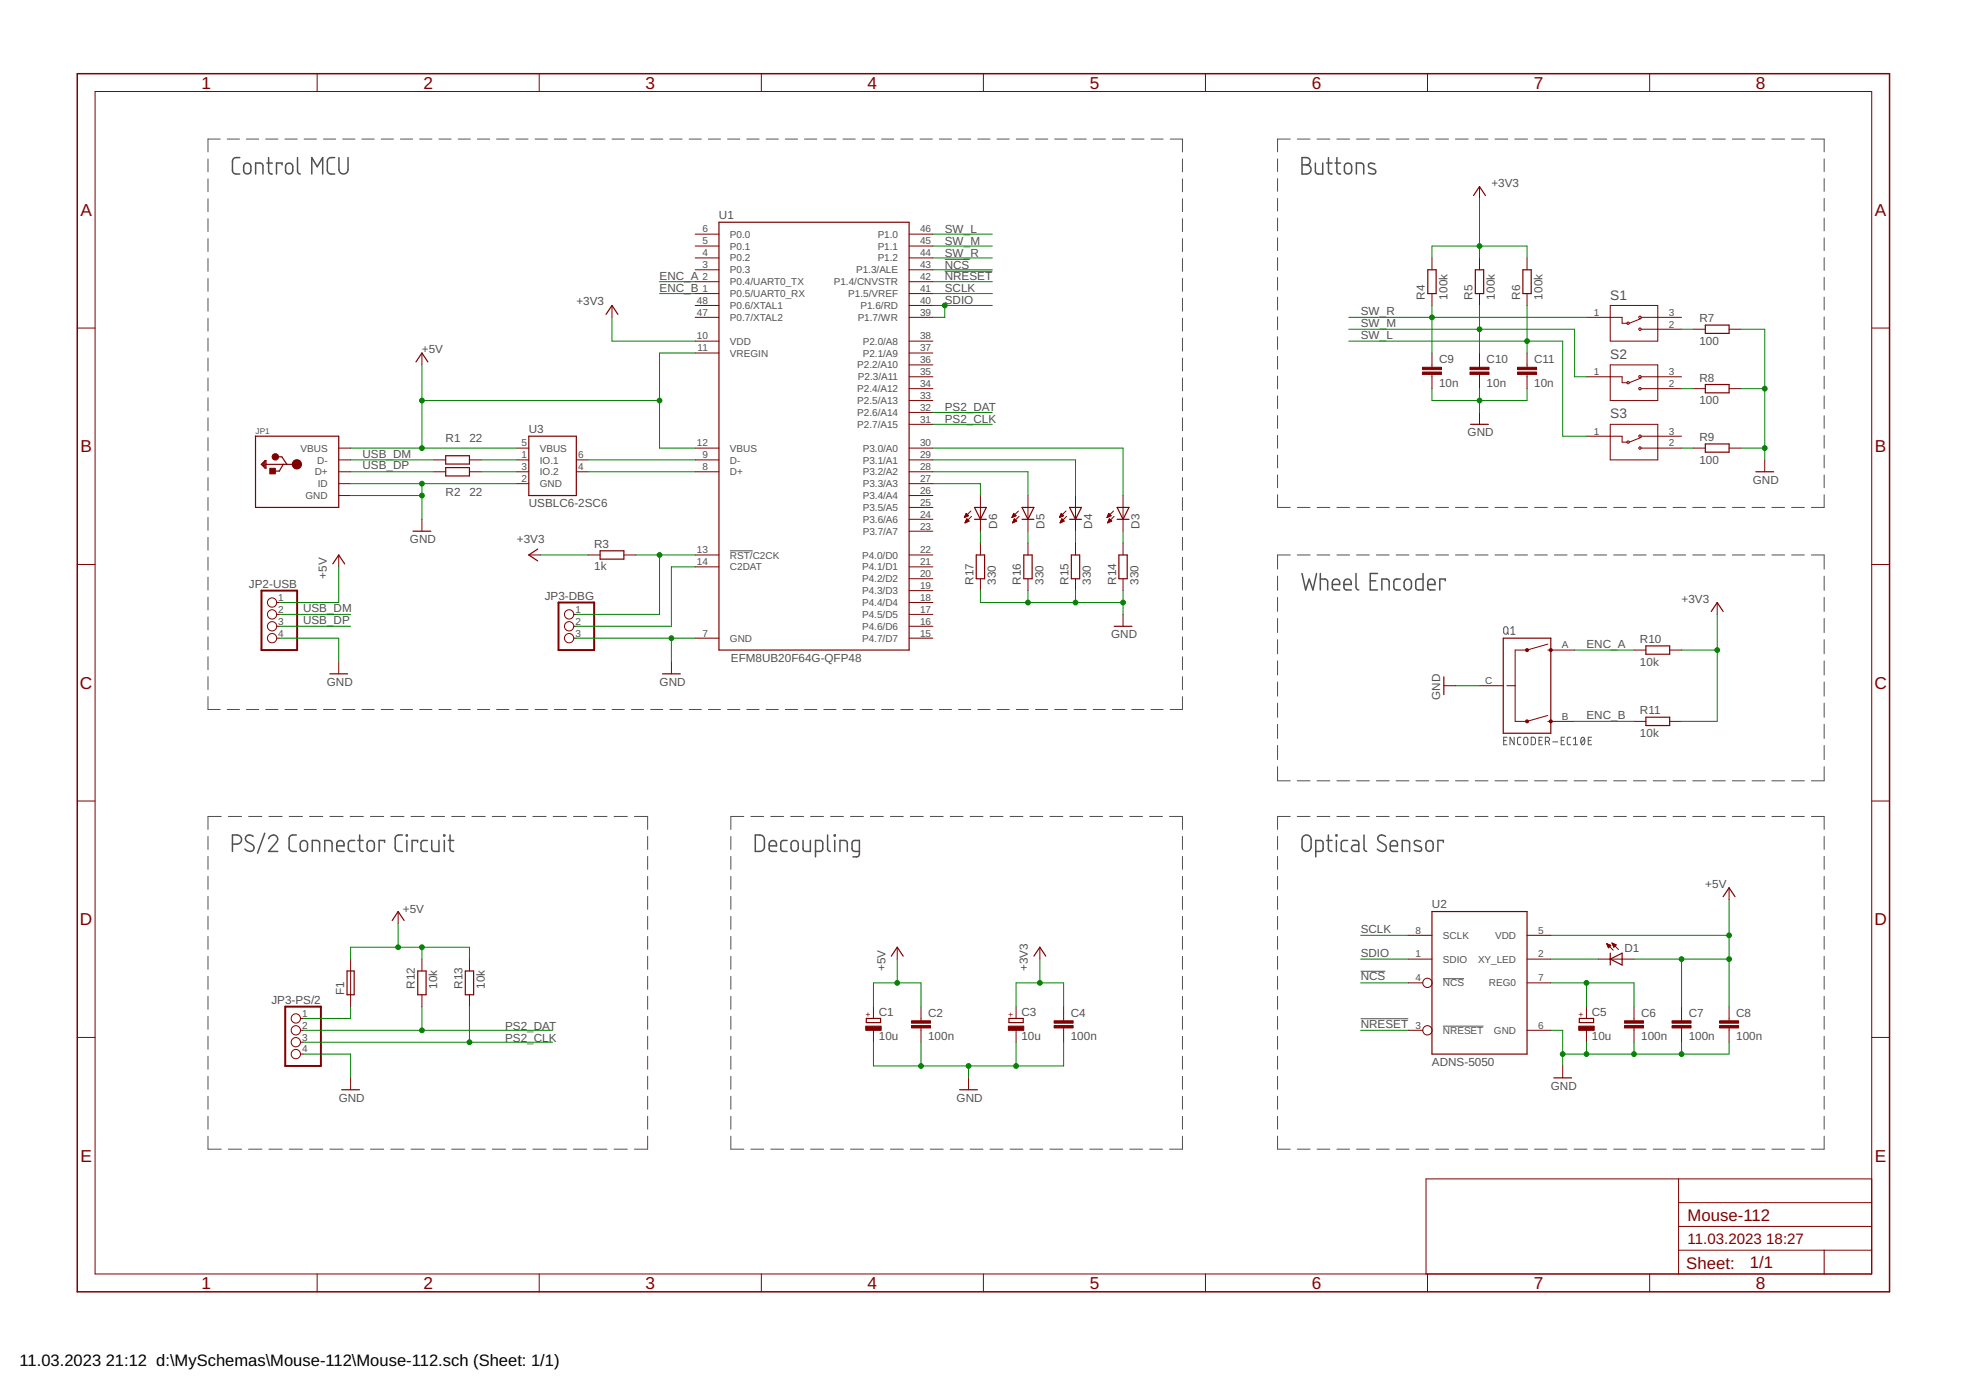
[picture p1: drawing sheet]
<svg xmlns="http://www.w3.org/2000/svg" width="420mm" height="297mm" viewBox="0 0 420 297" stroke-linecap="round" stroke-linejoin="round" font-family="sans-serif">
<defs><g id="words">
<g font-size="3.7" fill="#800000">
<text x="43" y="18.9">1</text>
<text x="90.5" y="18.9">2</text>
<text x="138" y="18.9">3</text>
<text x="185.4" y="18.9">4</text>
<text x="232.9" y="18.9">5</text>
<text x="280.3" y="18.9">6</text>
<text x="327.8" y="18.9">7</text>
<text x="375.3" y="18.9">8</text>
<text x="17.2" y="46.1">A</text>
<text x="400.7" y="46.1">A</text>
<text x="17.2" y="96.7">B</text>
<text x="400.7" y="96.7">B</text>
<text x="17.1" y="147.2">C</text>
<text x="400.6" y="147.2">C</text>
<text x="17.1" y="197.7">D</text>
<text x="400.6" y="197.7">D</text>
<text x="17.2" y="248.3">E</text>
<text x="400.7" y="248.3">E</text>
<text x="43" y="275.4">1</text>
<text x="90.5" y="275.4">2</text>
<text x="138" y="275.4">3</text>
<text x="185.4" y="275.4">4</text>
<text x="232.9" y="275.4">5</text>
<text x="280.3" y="275.4">6</text>
<text x="327.8" y="275.4">7</text>
<text x="375.3" y="275.4">8</text>
</g>
<g font-size="3.6" fill="#800000">
<text x="360.6" y="260.8">Mouse-112</text>
<text x="360.4" y="271.1">Sheet:</text>
<text x="374" y="271">1/1</text>
</g>
<g font-size="3.5">
<text x="4.2" y="291.8">11.03.2023</text>
<text x="22.6" y="291.8">21:12 d:\MySchemas\Mouse-112\Mouse-112.sch (Sheet: 1/1)</text>
</g>
<g font-size="3.2" fill="#800000">
<text x="360.6" y="265.9">11.03.2023</text>
<text x="377.5" y="265.9">18:27</text>
</g>
<g font-size="2.9" fill="#505050">
<text x="344.1" y="64">S1</text>
<text x="344.1" y="76.7">S2</text>
<text x="344.1" y="89.4">S3</text>
</g>
<g font-size="2.5" fill="#505050">
<text x="318.7" y="39.9">+3V3</text>
<text x="153.7" y="46.7">U1</text>
<text x="201.9" y="49.8">SW_L</text>
<text x="201.9" y="52.3">SW_M</text>
<text x="141" y="59.9">ENC_A</text>
<text x="201.9" y="57.4">NCS</text>
<text x="201.9" y="59.9">NRESET</text>
<text x="201.9" y="54.9">SW_R</text>
<text x="123.2" y="65.3">+3V3</text>
<text x="141" y="62.5">ENC_B</text>
<text x="201.9" y="62.5">SCLK</text>
<text x="201.9" y="65">SDIO</text>
<text x="304.5" y="64" transform="rotate(-90 304.5 64)">R4</text>
<text x="309.3" y="64" transform="rotate(-90 309.3 64)">100k</text>
<text x="314.7" y="64" transform="rotate(-90 314.7 64)">R5</text>
<text x="319.5" y="64" transform="rotate(-90 319.5 64)">100k</text>
<text x="324.9" y="64" transform="rotate(-90 324.9 64)">R6</text>
<text x="329.7" y="64" transform="rotate(-90 329.7 64)">100k</text>
<text x="290.8" y="69.8">SW_M</text>
<text x="290.8" y="67.3">SW_R</text>
<text x="363.2" y="68.9">R7</text>
<text x="90.2" y="75.4">+5V</text>
<text x="290.8" y="72.4">SW_L</text>
<text x="307.6" y="77.6">C9</text>
<text x="317.7" y="77.6">C10</text>
<text x="327.9" y="77.6">C11</text>
<text x="363.2" y="73.7">100</text>
<text x="307.6" y="82.7">10n</text>
<text x="317.7" y="82.7">10n</text>
<text x="327.9" y="82.7">10n</text>
<text x="363.2" y="81.6">R8</text>
<text x="201.9" y="87.9">PS2_DAT</text>
<text x="363.2" y="86.4">100</text>
<text x="95.2" y="94.5">R1</text>
<text x="100.3" y="94.5">22</text>
<text x="113" y="92.6">U3</text>
<text x="201.9" y="90.4">PS2_CLK</text>
<text x="313.7" y="93.2">GND</text>
<text x="363.2" y="94.2">R9</text>
<text x="77.5" y="100.3">USB_DP</text>
<text x="77.5" y="97.8">USB_DM</text>
<text x="363.2" y="99">100</text>
<text x="95.2" y="105.9">R2</text>
<text x="100.3" y="105.9">22</text>
<text x="374.6" y="103.4">GND</text>
<text x="113" y="108.4">USBLC6-2SC6</text>
<text x="213.1" y="113" transform="rotate(-90 213.1 113)">D6</text>
<text x="223.2" y="113" transform="rotate(-90 223.2 113)">D5</text>
<text x="233.4" y="113" transform="rotate(-90 233.4 113)">D4</text>
<text x="243.6" y="113" transform="rotate(-90 243.6 113)">D3</text>
<text x="87.6" y="116.1">GND</text>
<text x="110.5" y="116.1">+3V3</text>
<text x="127" y="117.1">R3</text>
<text x="53.2" y="125.6">JP2-USB</text>
<text x="69.8" y="123.7" transform="rotate(-90 69.8 123.7)">+5V</text>
<text x="127" y="121.9">1k</text>
<text x="208" y="125" transform="rotate(-90 208 125)">R17</text>
<text x="212.8" y="125" transform="rotate(-90 212.8 125)">330</text>
<text x="218.2" y="125" transform="rotate(-90 218.2 125)">R16</text>
<text x="223" y="125" transform="rotate(-90 223 125)">330</text>
<text x="228.3" y="125" transform="rotate(-90 228.3 125)">R15</text>
<text x="233.1" y="125" transform="rotate(-90 233.1 125)">330</text>
<text x="238.5" y="125" transform="rotate(-90 238.5 125)">R14</text>
<text x="243.3" y="125" transform="rotate(-90 243.3 125)">330</text>
<text x="64.8" y="130.8">USB_DM</text>
<text x="116.4" y="128.1">JP3-DBG</text>
<text x="359.4" y="128.8">+3V3</text>
<text x="64.8" y="133.3">USB_DP</text>
<text x="237.5" y="136.4">GND</text>
<text x="350.5" y="137.4">R10</text>
<text x="156.2" y="141.5">EFM8UB20F64G-QFP48</text>
<text x="339.1" y="138.4">ENC_A</text>
<text x="350.5" y="142.2">10k</text>
<text x="69.8" y="146.5">GND</text>
<text x="141" y="146.5">GND</text>
<text x="307.8" y="149.5" transform="rotate(-90 307.8 149.5)">GND</text>
<text x="339.1" y="153.6">ENC_B</text>
<text x="350.5" y="152.7">R11</text>
<text x="350.5" y="157.5">10k</text>
<text x="364.4" y="189.7">+5V</text>
<text x="86.1" y="195">+5V</text>
<text x="306" y="194">U2</text>
<text x="290.8" y="199.4">SCLK</text>
<text x="347.2" y="203.4">D1</text>
<text x="189.2" y="207.5" transform="rotate(-90 189.2 207.5)">+5V</text>
<text x="219.7" y="207.5" transform="rotate(-90 219.7 207.5)">+3V3</text>
<text x="290.8" y="209.5">NCS</text>
<text x="290.8" y="204.4">SDIO</text>
<text x="58" y="214.5">JP3-PS/2</text>
<text x="73.5" y="212.6" transform="rotate(-90 73.5 212.6)">F1</text>
<text x="88.7" y="211.3" transform="rotate(-90 88.7 211.3)">R12</text>
<text x="93.5" y="211.3" transform="rotate(-90 93.5 211.3)">10k</text>
<text x="98.8" y="211.3" transform="rotate(-90 98.8 211.3)">R13</text>
<text x="103.6" y="211.3" transform="rotate(-90 103.6 211.3)">10k</text>
<text x="107.9" y="220.2">PS2_DAT</text>
<text x="187.8" y="217.2">C1</text>
<text x="198.4" y="217.3">C2</text>
<text x="218.3" y="217.2">C3</text>
<text x="228.8" y="217.3">C4</text>
<text x="290.8" y="219.7">NRESET</text>
<text x="340.2" y="217.2">C5</text>
<text x="350.7" y="217.3">C6</text>
<text x="360.9" y="217.3">C7</text>
<text x="371.1" y="217.3">C8</text>
<text x="107.9" y="222.7">PS2_CLK</text>
<text x="187.8" y="222.2">10u</text>
<text x="198.4" y="222.3">100n</text>
<text x="218.3" y="222.2">10u</text>
<text x="228.8" y="222.3">100n</text>
<text x="306" y="227.8">ADNS-5050</text>
<text x="340.2" y="222.2">10u</text>
<text x="350.7" y="222.3">100n</text>
<text x="360.9" y="222.3">100n</text>
<text x="371.1" y="222.3">100n</text>
<text x="331.4" y="232.9">GND</text>
<text x="72.4" y="235.4">GND</text>
<text x="204.4" y="235.4">GND</text>
</g>
<g font-size="2.1" fill="#505050">
<text x="150.1" y="49.7">6</text>
<text x="150.1" y="52.2">5</text>
<text x="156" y="50.8">P0.0</text>
<text x="156" y="53.3">P0.1</text>
<text x="187.6" y="50.8">P1.0</text>
<text x="187.6" y="53.3">P1.1</text>
<text x="196.6" y="49.7">46</text>
<text x="196.6" y="52.2">45</text>
<text x="150.1" y="54.8">4</text>
<text x="150.1" y="57.3">3</text>
<text x="150.1" y="59.8">2</text>
<text x="156" y="55.9">P0.2</text>
<text x="156" y="58.4">P0.3</text>
<text x="183" y="58.4">P1.3/ALE</text>
<text x="187.6" y="55.9">P1.2</text>
<text x="196.6" y="54.8">44</text>
<text x="196.6" y="57.3">43</text>
<text x="196.6" y="59.8">42</text>
<text x="148.9" y="64.9">48</text>
<text x="150.1" y="62.4">1</text>
<text x="156" y="61">P0.4/UART0_TX</text>
<text x="156" y="63.5">P0.5/UART0_RX</text>
<text x="178.2" y="61">P1.4/CNVSTR</text>
<text x="181.3" y="63.5">P1.5/VREF</text>
<text x="196.6" y="62.4">41</text>
<text x="196.6" y="64.9">40</text>
<text x="148.9" y="67.5">47</text>
<text x="156" y="66">P0.6/XTAL1</text>
<text x="156" y="68.6">P0.7/XTAL2</text>
<text x="183.3" y="68.6">P1.7/WR</text>
<text x="183.9" y="66">P1.6/RD</text>
<text x="196.6" y="67.5">39</text>
<text x="340.6" y="67.5">1</text>
<text x="356.6" y="70">2</text>
<text x="356.6" y="67.5">3</text>
<text x="148.9" y="72.5">10</text>
<text x="149.1" y="75.1">11</text>
<text x="156" y="73.7">VDD</text>
<text x="156" y="76.2">VREGIN</text>
<text x="184.4" y="73.7">P2.0/A8</text>
<text x="184.4" y="76.2">P2.1/A9</text>
<text x="196.6" y="72.5">38</text>
<text x="196.6" y="75.1">37</text>
<text x="196.6" y="77.6">36</text>
<text x="183.2" y="78.7">P2.2/A10</text>
<text x="183.2" y="83.8">P2.4/A12</text>
<text x="183.3" y="81.3">P2.3/A11</text>
<text x="196.6" y="80.2">35</text>
<text x="196.6" y="82.7">34</text>
<text x="340.6" y="80.2">1</text>
<text x="356.6" y="82.7">2</text>
<text x="356.6" y="80.2">3</text>
<text x="183.2" y="86.4">P2.5/A13</text>
<text x="183.2" y="88.9">P2.6/A14</text>
<text x="196.6" y="85.2">33</text>
<text x="196.6" y="87.8">32</text>
<text x="111.5" y="95.4">5</text>
<text x="148.9" y="95.4">12</text>
<text x="183.2" y="91.4">P2.7/A15</text>
<text x="196.6" y="90.3">31</text>
<text x="196.6" y="95.4">30</text>
<text x="340.6" y="92.9">1</text>
<text x="356.6" y="95.4">2</text>
<text x="356.6" y="92.9">3</text>
<text x="64.2" y="96.5">VBUS</text>
<text x="67.3" y="101.6">D+</text>
<text x="67.8" y="99">D-</text>
<text x="111.5" y="97.9">1</text>
<text x="111.5" y="100.5">3</text>
<text x="115.4" y="99">IO.1</text>
<text x="115.4" y="101.6">IO.2</text>
<text x="115.4" y="96.5">VBUS</text>
<text x="123.5" y="100.5">4</text>
<text x="123.5" y="97.9">6</text>
<text x="150.1" y="100.5">8</text>
<text x="150.1" y="97.9">9</text>
<text x="156" y="96.5">VBUS</text>
<text x="156" y="101.6">D+</text>
<text x="156" y="99">D-</text>
<text x="184.4" y="96.5">P3.0/A0</text>
<text x="184.4" y="99">P3.1/A1</text>
<text x="184.4" y="101.6">P3.2/A2</text>
<text x="196.6" y="97.9">29</text>
<text x="196.6" y="100.5">28</text>
<text x="65.3" y="106.7">GND</text>
<text x="67.9" y="104.1">ID</text>
<text x="111.5" y="103">2</text>
<text x="115.4" y="104.1">GND</text>
<text x="184.4" y="104.1">P3.3/A3</text>
<text x="184.4" y="106.7">P3.4/A4</text>
<text x="196.6" y="103">27</text>
<text x="196.6" y="105.6">26</text>
<text x="184.4" y="109.2">P3.5/A5</text>
<text x="184.4" y="111.7">P3.6/A6</text>
<text x="196.6" y="108.1">25</text>
<text x="196.6" y="110.6">24</text>
<text x="196.6" y="113.2">23</text>
<text x="148.9" y="118.2">13</text>
<text x="156" y="119.4">RST/C2CK</text>
<text x="184.2" y="119.4">P4.0/D0</text>
<text x="184.4" y="114.3">P3.7/A7</text>
<text x="196.6" y="118.2">22</text>
<text x="148.9" y="120.8">14</text>
<text x="156" y="121.9">C2DAT</text>
<text x="184.2" y="121.9">P4.1/D1</text>
<text x="184.2" y="124.4">P4.2/D2</text>
<text x="196.6" y="120.8">21</text>
<text x="196.6" y="123.3">20</text>
<text x="196.6" y="125.9">19</text>
<text x="59.5" y="128.4">1</text>
<text x="59.5" y="130.9">2</text>
<text x="123" y="130.9">1</text>
<text x="184.2" y="127">P4.3/D3</text>
<text x="184.2" y="129.5">P4.4/D4</text>
<text x="196.6" y="128.4">18</text>
<text x="196.6" y="130.9">17</text>
<text x="59.5" y="133.5">3</text>
<text x="59.5" y="136">4</text>
<text x="123" y="133.5">2</text>
<text x="123" y="136">3</text>
<text x="150.1" y="136">7</text>
<text x="156" y="137.1">GND</text>
<text x="184.2" y="132.1">P4.5/D5</text>
<text x="184.2" y="134.6">P4.6/D6</text>
<text x="184.2" y="137.1">P4.7/D7</text>
<text x="196.6" y="133.5">16</text>
<text x="196.6" y="136">15</text>
<text x="333.8" y="138.6">A</text>
<text x="317.4" y="146.2">C</text>
<text x="333.8" y="153.8">B</text>
<text x="302.5" y="199.5">8</text>
<text x="308.4" y="200.6">SCLK</text>
<text x="319.5" y="200.6">VDD</text>
<text x="328.7" y="199.5">5</text>
<text x="302.5" y="204.6">1</text>
<text x="302.5" y="209.7">4</text>
<text x="308.4" y="205.7">SDIO</text>
<text x="315.9" y="205.7">XY_LED</text>
<text x="328.7" y="204.6">2</text>
<text x="328.7" y="209.7">7</text>
<text x="308.4" y="210.8">NCS</text>
<text x="318.2" y="210.8">REG0</text>
<text x="64.6" y="217.3">1</text>
<text x="64.6" y="219.8">2</text>
<text x="302.5" y="219.8">3</text>
<text x="308.4" y="220.9">NRESET</text>
<text x="319.3" y="220.9">GND</text>
<text x="328.7" y="219.8">6</text>
<text x="64.6" y="222.4">3</text>
<text x="64.6" y="224.9">4</text>
</g>
<text font-size="1.8" fill="#505050" x="54.6" y="92.7">JP1</text>
<g font-size="1.8" fill="#800000">
<text x="186.1" y="217.2" transform="rotate(-90 186.1 217.2)">+</text>
<text x="216.6" y="217.2" transform="rotate(-90 216.6 217.2)">+</text>
<text x="338.5" y="217.2" transform="rotate(-90 338.5 217.2)">+</text>
</g>
</g></defs>
<g fill="none" stroke="#505050" stroke-width=".21">
<path d="M44.4 34v2.7M44.4 38.2v2.8M47.1 29.7h-2.7v2.8M48.6 29.7h2.6M52.7 29.7h2.6M56.8 29.7h2.6M60.9 29.7h2.6M65 29.7h2.6M69.1 29.7h2.6M73.2 29.7h2.6M77.3 29.7h2.7M81.5 29.7h2.6"/>
<path d="M85.6 29.7h2.6M89.7 29.7h2.6M93.8 29.7h2.6M97.9 29.7h2.6M102 29.7h2.6M106.1 29.7h2.7M110.3 29.7h2.6M114.4 29.7h2.6M118.5 29.7h2.6M122.6 29.7h2.6M126.7 29.7h2.6M130.8 29.7h2.6"/>
<path d="M134.9 29.7h2.6M139 29.7h2.6M143.2 29.7h2.6M147.3 29.7h2.6M151.4 29.7h2.6M155.5 29.7h2.6M159.6 29.7h2.6M163.7 29.7h2.6M167.8 29.7h2.7M171.9 29.7h2.7M176.1 29.7h2.6M180.2 29.7h2.6"/>
<path d="M184.3 29.7h2.6M188.4 29.7h2.6M192.5 29.7h2.6M196.6 29.7h2.6M200.7 29.7h2.6M204.9 29.7h2.6M209 29.7h2.6M213.1 29.7h2.6M217.2 29.7h2.6M221.3 29.7h2.6M225.4 29.7h2.6M229.5 29.7h2.6"/>
<path d="M233.6 29.7h2.6M237.7 29.7h2.7M241.9 29.7h2.6M246 29.7h2.6M250.1 29.7h2.6v2.8M252.7 34v2.7M252.7 38.2v2.8M273 34v2.7M273 38.2v2.7M275.7 29.7h-2.7v2.7M277.2 29.7h2.8M281.5 29.7h2.7"/>
<path d="M285.7 29.7h2.7M289.9 29.7h2.8M294.2 29.7h2.7M298.4 29.7h2.7M302.6 29.7h2.7M306.8 29.7h2.8M311 29.7h2.8M315.3 29.7h2.7M319.5 29.7h2.7M323.7 29.7h2.8M328 29.7h2.7M332.2 29.7h2.7"/>
<path d="M336.4 29.7h2.7M340.6 29.7h2.8M344.9 29.7h2.7M349.1 29.7h2.7M353.3 29.7h2.7M357.5 29.7h2.8M361.8 29.7h2.7M366 29.7h2.7M370.2 29.7h2.7M374.4 29.7h2.8M378.7 29.7h2.7M382.9 29.7h2.7"/>
<path d="M387.1 29.7h2.7v2.7M389.8 34v2.7M389.8 38.2v2.7M44.4 42.5v2.7M44.4 46.7v2.8M44.4 51v2.7M44.4 55.2v2.8M44.4 59.5v2.8M201.9 55.4h5.3M201.9 58h10.2M252.7 42.5v2.7M252.7 46.7v2.8"/>
<path d="M252.7 51v2.7M252.7 55.2v2.8M252.7 59.5v2.8M273 42.4v2.7M273 46.6v2.7M273 50.8v2.8M273 55.1v2.7M273 59.3v2.7M389.8 42.4v2.7M389.8 46.6v2.7M389.8 50.8v2.8M389.8 55.1v2.7"/>
<path d="M389.8 59.3v2.7M44.4 63.8v2.7M44.4 68v2.8M44.4 72.3v2.7M44.4 76.5v2.8M252.7 63.8v2.7M252.7 68v2.8M252.7 72.3v2.7M252.7 76.5v2.8M273 63.5v2.7M273 67.7v2.7M273 71.9v2.8"/>
<path d="M273 76.2v2.7M389.8 63.5v2.7M389.8 67.7v2.7M389.8 71.9v2.8M389.8 76.2v2.7M44.4 80.8v2.7M44.4 85v2.8M44.4 89.3v2.8M44.4 93.5v2.8M44.4 97.8v2.8M252.7 80.8v2.7M252.7 85v2.8"/>
<path d="M252.7 89.3v2.8M252.7 93.5v2.8M252.7 97.8v2.8M273 80.4v2.7M273 84.6v2.7M273 88.8v2.7M273 93v2.8M273 97.3v2.7M389.8 80.4v2.7M389.8 84.6v2.7M389.8 88.8v2.7M389.8 93v2.8"/>
<path d="M389.8 97.3v2.7M44.4 102.1v2.7M44.4 106.3v2.8M44.4 110.6v2.7M44.4 114.8v2.8M44.4 119.1v2.7M156 117.7h4.9M252.7 102.1v2.7M252.7 106.3v2.8M252.7 110.6v2.7M252.7 114.8v2.8M252.7 119.1v2.7"/>
<path d="M273 101.5v2.7M273 105.7v2.7h2.7M275.7 118.6h-2.7v3M277.2 108.4h2.8M277.2 118.6h2.8M281.5 108.4h2.7M281.5 118.6h2.7M285.7 108.4h2.7M285.7 118.6h2.7M289.9 108.4h2.8M289.9 118.6h2.8M294.2 108.4h2.7"/>
<path d="M294.2 118.6h2.7M298.4 108.4h2.7M298.4 118.6h2.7M302.6 108.4h2.7M302.6 118.6h2.7M306.8 108.4h2.8M306.8 118.6h2.8M311 108.4h2.8M311 118.6h2.8M315.3 108.4h2.7M315.3 118.6h2.7M319.5 108.4h2.7"/>
<path d="M319.5 118.6h2.7M323.7 108.4h2.8M323.7 118.6h2.8M328 108.4h2.7M328 118.6h2.7M332.2 108.4h2.7M332.2 118.6h2.7M336.4 108.4h2.7M336.4 118.6h2.7M340.6 108.4h2.8M340.6 118.6h2.8M344.9 108.4h2.7"/>
<path d="M344.9 118.6h2.7M349.1 108.4h2.7M349.1 118.6h2.7M353.3 108.4h2.7M353.3 118.6h2.7M357.5 108.4h2.8M357.5 118.6h2.8M361.8 108.4h2.7M361.8 118.6h2.7M366 108.4h2.7M366 118.6h2.7M370.2 108.4h2.7"/>
<path d="M370.2 118.6h2.7M374.4 108.4h2.8M374.4 118.6h2.8M378.7 108.4h2.7M378.7 118.6h2.7M382.9 108.4h2.7M382.9 118.6h2.7M387.1 118.6h2.7v3M389.8 105.7v2.7h-2.7M389.8 101.5v2.7M44.4 123.3v2.8M44.4 127.6v2.7"/>
<path d="M44.4 131.8v2.8M44.4 136.1v2.8M252.7 123.3v2.8M252.7 127.6v2.7M252.7 131.8v2.8M252.7 136.1v2.8M273 123.1v3.1M273 127.7v3M273 132.2v3M273 136.7v3M321.5 134l.3-.1 .3 .1 .2 1.1a.46 .46 0 0 1-.5 .5 .46 .46 0 0 1-.4-.5zM322.1 135.2l.3 .4"/>
<path d="M322.9 134.3l.4-.4v1.7M322.9 135.6h.9M389.8 123.1v3.1M389.8 127.7v3M389.8 132.2v3M389.8 136.7v3M44.4 148.9v2.7h2.7M44.4 140.4v2.7M44.4 144.6v2.8M48.6 151.6h2.6M52.7 151.6h2.6M56.8 151.6h2.6"/>
<path d="M60.9 151.6h2.6M65 151.6h2.6M69.1 151.6h2.6M73.2 151.6h2.6M77.3 151.6h2.7M81.5 151.6h2.6M85.6 151.6h2.6M89.7 151.6h2.6M93.8 151.6h2.6M97.9 151.6h2.6M102 151.6h2.6M106.1 151.6h2.7"/>
<path d="M110.3 151.6h2.6M114.4 151.6h2.6M118.5 151.6h2.6M122.6 151.6h2.6M126.7 151.6h2.6M130.8 151.6h2.6M134.9 151.6h2.6M139 151.6h2.6M143.2 151.6h2.6M147.3 151.6h2.6M151.4 151.6h2.6M155.5 151.6h2.6"/>
<path d="M159.6 151.6h2.6M163.7 151.6h2.6M167.8 151.6h2.7M171.9 151.6h2.7M176.1 151.6h2.6M180.2 151.6h2.6M184.3 151.6h2.6M188.4 151.6h2.6M192.5 151.6h2.6M196.6 151.6h2.6M200.7 151.6h2.6M204.9 151.6h2.6"/>
<path d="M209 151.6h2.6M213.1 151.6h2.6M217.2 151.6h2.6M221.3 151.6h2.6M225.4 151.6h2.6M229.5 151.6h2.6M233.6 151.6h2.6M237.7 151.6h2.7M241.9 151.6h2.6M246 151.6h2.6M252.7 140.4v2.7M252.7 144.6v2.8"/>
<path d="M252.7 148.9v2.7h-2.6M273 141.2v3.1M273 145.7v3.1M273 150.3v3M273 154.8v3M273 159.3v3M321.4 158.3h.5M322.1 157.5h-.7v1.7h.7M323.6 157.5v1.7l-.9-1.7v1.7M325 157.5l-.5 .1-.2 .3v1l.2 .2 .5 .1M325.8 157.7l.3-.2 .3 .2 .1 1a.44 .44 0 0 1-.4 .5 .44 .44 0 0 1-.5-.5zM327.2 157.5l.7 .1 .2 .2v.9l-.2 .4-.7 .1z"/>
<path d="M328.9 158.3h.5M329.6 157.5h-.7v1.7h.7M330.3 158.4h.4a.44 .44 0 0 0 .5-.4 .44 .44 0 0 0-.5-.5h-.4v1.7M330.8 158.4l.4 .8M331.8 158.5h1.1M333.7 158.3h.5M334.4 157.5h-.7v1.7h.7M335.7 157.5l-.5 .1-.3 .3 .1 1 .2 .2 .5 .1M336.3 159.2h.8M336.3 157.9l.4-.4v1.7M338 157.6l.3-.1a.95 .95 0 0 1 0 1.7 1 1 0 0 1-.3-1.6zM338.6 157.9l-.7 .9"/>
<path d="M339.4 158.3h.6M340.1 157.5h-.7v1.7h.7M389.8 141.2v3.1M389.8 145.7v3.1M389.8 150.3v3M389.8 154.8v3M389.8 159.3v3M44.4 178.8v2.7M47.3 174.5h-2.9v2.7M48.8 174.5h2.8M53.1 174.5h2.9M57.5 174.5h2.8"/>
<path d="M61.8 174.5h2.8M66.1 174.5h2.9M70.5 174.5h2.8M74.8 174.5h2.9M79.2 174.5h2.8M83.5 174.5h2.8M87.8 174.5h2.9M92.2 174.5h2.8M96.5 174.5h2.9M100.9 174.5h2.8M105.2 174.5h2.8M109.5 174.5h2.9"/>
<path d="M113.9 174.5h2.8M118.2 174.5h2.9M122.6 174.5h2.8M126.9 174.5h2.8M131.2 174.5h2.9M135.6 174.5h2.8v2.7M138.4 178.8v2.7M156.2 178.8v2.7M159 174.5h-2.8v2.7M160.5 174.5h2.7M164.7 174.5h2.8M169 174.5h2.7"/>
<path d="M173.2 174.5h2.8M177.5 174.5h2.8M181.8 174.5h2.7M186 174.5h2.8M190.3 174.5h2.7M194.5 174.5h2.8M198.8 174.5h2.8M203.1 174.5h2.7M207.3 174.5h2.8M211.6 174.5h2.8M215.9 174.5h2.7M220.1 174.5h2.8"/>
<path d="M224.4 174.5h2.7M228.6 174.5h2.8M232.9 174.5h2.7M237.2 174.5h2.7M241.4 174.5h2.8M245.7 174.5h2.7M249.9 174.5h2.8v2.7M252.7 178.8v2.7M273 163.8v3.1h2.7M273 178.8v2.7M275.7 174.5h-2.7v2.7M277.2 166.9h2.8"/>
<path d="M277.2 174.5h2.8M281.5 166.9h2.7M281.5 174.5h2.7M285.7 166.9h2.7M285.7 174.5h2.7M289.9 166.9h2.8M289.9 174.5h2.8M294.2 166.9h2.7M294.2 174.5h2.7M298.4 166.9h2.7M298.4 174.5h2.7M302.6 166.9h2.7"/>
<path d="M302.6 174.5h2.7M306.8 166.9h2.8M306.8 174.5h2.8M311 166.9h2.8M311 174.5h2.8M315.3 166.9h2.7M315.3 174.5h2.7M319.5 166.9h2.7M319.5 174.5h2.7M323.7 166.9h2.8M323.7 174.5h2.8M328 166.9h2.7"/>
<path d="M328 174.5h2.7M332.2 166.9h2.7M332.2 174.5h2.7M336.4 166.9h2.7M336.4 174.5h2.7M340.6 166.9h2.8M340.6 174.5h2.8M344.9 166.9h2.7M344.9 174.5h2.7M349.1 166.9h2.7M349.1 174.5h2.7M353.3 166.9h2.7"/>
<path d="M353.3 174.5h2.7M357.5 166.9h2.8M357.5 174.5h2.8M361.8 166.9h2.7M361.8 174.5h2.7M366 166.9h2.7M366 174.5h2.7M370.2 166.9h2.7M370.2 174.5h2.7M374.4 166.9h2.8M374.4 174.5h2.8M378.7 166.9h2.7"/>
<path d="M378.7 174.5h2.7M382.9 166.9h2.7M382.9 174.5h2.7M387.1 174.5h2.7v2.7M389.8 163.8v3.1h-2.7M389.8 178.8v2.7M44.4 183v2.8M44.4 187.3v2.8M44.4 191.6v2.7M44.4 195.8v2.8M138.4 183v2.8M138.4 187.3v2.8"/>
<path d="M138.4 191.6v2.7M138.4 195.8v2.8M156.2 183v2.8M156.2 187.3v2.8M156.2 191.6v2.7M156.2 195.8v2.8M252.7 183v2.8M252.7 187.3v2.8M252.7 191.6v2.7M252.7 195.8v2.8M273 183v2.8M273 187.3v2.8"/>
<path d="M273 191.6v2.7M273 195.8v2.8M389.8 183v2.8M389.8 187.3v2.8M389.8 191.6v2.7M389.8 195.8v2.8M44.4 200.1v2.8M44.4 204.4v2.7M44.4 208.6v2.8M44.4 212.9v2.8M44.4 217.2v2.8M138.4 200.1v2.8"/>
<path d="M138.4 204.4v2.7M138.4 208.6v2.8M138.4 212.9v2.8M138.4 217.2v2.8M156.2 200.1v2.8M156.2 204.4v2.7M156.2 208.6v2.8M156.2 212.9v2.8M156.2 217.2v2.8M252.7 200.1v2.8M252.7 204.4v2.7M252.7 208.6v2.8"/>
<path d="M252.7 212.9v2.8M252.7 217.2v2.8M273 200.1v2.8M273 204.4v2.7M273 208.6v2.8M273 212.9v2.8M273 217.2v2.8M290.8 207.6h5.3M290.8 217.7h10.1M308.4 209.1h4.5M308.4 219.3h8.6M389.8 200.1v2.8"/>
<path d="M389.8 204.4v2.7M389.8 208.6v2.8M389.8 212.9v2.8M389.8 217.2v2.8M44.4 221.4v2.8M44.4 225.7v2.8M44.4 230v2.8M44.4 234.3v2.7M44.4 238.5v2.8M138.4 221.4v2.8M138.4 225.7v2.8M138.4 230v2.8"/>
<path d="M138.4 234.3v2.7M138.4 238.5v2.8M156.2 221.4v2.8M156.2 225.7v2.8M156.2 230v2.8M156.2 234.3v2.7M156.2 238.5v2.8M252.7 221.4v2.8M252.7 225.7v2.8M252.7 230v2.8M252.7 234.3v2.7M252.7 238.5v2.8"/>
<path d="M273 221.4v2.8M273 225.7v2.8M273 230v2.8M273 234.3v2.7M273 238.5v2.8M389.8 221.4v2.8M389.8 225.7v2.8M389.8 230v2.8M389.8 234.3v2.7M389.8 238.5v2.8M44.4 242.8v2.8h2.9M48.8 245.6h2.8"/>
<path d="M53.1 245.6h2.9M57.5 245.6h2.8M61.8 245.6h2.8M66.1 245.6h2.9M70.5 245.6h2.8M74.8 245.6h2.9M79.2 245.6h2.8M83.5 245.6h2.8M87.8 245.6h2.9M92.2 245.6h2.8M96.5 245.6h2.9M100.9 245.6h2.8"/>
<path d="M105.2 245.6h2.8M109.5 245.6h2.9M113.9 245.6h2.8M118.2 245.6h2.9M122.6 245.6h2.8M126.9 245.6h2.8M131.2 245.6h2.9M138.4 242.8v2.8h-2.8M156.2 242.8v2.8h2.8M160.5 245.6h2.7M164.7 245.6h2.8M169 245.6h2.7"/>
<path d="M173.2 245.6h2.8M177.5 245.6h2.8M181.8 245.6h2.7M186 245.6h2.8M190.3 245.6h2.7M194.5 245.6h2.8M198.8 245.6h2.8M203.1 245.6h2.7M207.3 245.6h2.8M211.6 245.6h2.8M215.9 245.6h2.7M220.1 245.6h2.8"/>
<path d="M224.4 245.6h2.7M228.6 245.6h2.8M232.9 245.6h2.7M237.2 245.6h2.7M241.4 245.6h2.8M245.7 245.6h2.7M252.7 242.8v2.8h-2.8M273 242.8v2.8h2.7M277.2 245.6h2.8M281.5 245.6h2.7M285.7 245.6h2.7M289.9 245.6h2.8"/>
<path d="M294.2 245.6h2.7M298.4 245.6h2.7M302.6 245.6h2.7M306.8 245.6h2.8M311 245.6h2.8M315.3 245.6h2.7M319.5 245.6h2.7M323.7 245.6h2.8M328 245.6h2.7M332.2 245.6h2.7M336.4 245.6h2.7M340.6 245.6h2.8"/>
<path d="M344.9 245.6h2.7M349.1 245.6h2.7M353.3 245.6h2.7M357.5 245.6h2.8M361.8 245.6h2.7M366 245.6h2.7M370.2 245.6h2.7M374.4 245.6h2.8M378.7 245.6h2.7M382.9 245.6h2.7M389.8 242.8v2.8h-2.7"/>
</g>
<g fill="none" stroke="#505050" stroke-width=".32">
<path d="M51.2 33.7h-1l-.4 .3-.1 .5 .1 2.3 .4 .4h1M52.3 35a.79 .79 0 0 1 .9-.1 .79 .79 0 0 1 .4 .7 1.39 1.39 0 0 1-.2 1.4 .79 .79 0 0 1-.9 .1 .79 .79 0 0 1-.4-.7 1.39 1.39 0 0 1 .2-1.4zM54.6 37.2v-2.4h1l.5 .3 .1 2.1M57 34.8h1.2M57.4 33.7v3.1l.3 .3 .5 .1M60.3 35.2v-.4h-1.2v2.4M61.3 35a.79 .79 0 0 1 .8-.1 .79 .79 0 0 1 .5 .7 1.39 1.39 0 0 1-.3 1.4 .79 .79 0 0 1-.8 .1 .79 .79 0 0 1-.5-.7 1.39 1.39 0 0 1 .3-1.4zM63.6 33.7v2.9l.2 .5 .4 .1M66.6 37.2v-3.5l1.2 1.9 1.2-1.9v3.5M71.5 33.7a1.37 1.37 0 0 0-1.4 .3l-.1 .5v1.9l.2 .6a1.39 1.39 0 0 0 1.3 .2M72.4 33.7v2.5a.97 .97 0 0 0 1 1 .97 .97 0 0 0 1-1v-2.5M278.3 33.7h.9a.78 .78 0 0 1 .8 .8 .78 .78 0 0 1-.8 .7 .97 .97 0 0 1 1 1 .97 .97 0 0 1-1 1h-.9z"/>
<path d="M278.3 35.2h.9M281.1 34.8l.1 2 .2 .3 .3 .1h1v-2.4M283.5 34.8h1.2M283.9 33.7v3.1l.2 .3 .6 .1M285.3 34.8h1.2M285.7 33.7v3.1l.2 .3 .6 .1M287.6 35a.79 .79 0 0 1 .8-.1 .79 .79 0 0 1 .5 .7 1.39 1.39 0 0 1-.3 1.4 .79 .79 0 0 1-.8 .1 .79 .79 0 0 1-.5-.7 1.39 1.39 0 0 1 .3-1.4zM289.9 37.2v-2.4h1l.4 .3 .1 2.1M293.8 35.1l-.3-.2a.64 .64 0 0 0-.8 0 .64 .64 0 0 0-.2 .7l1.2 .6a.5 .5 0 0 1 .3 .6 .5 .5 0 0 1-.5 .4l-1-.2M278.3 122.6l.7 3.5 .8-2.4 .8 2.4 .8-3.5M282.2 123.7l1.1 .1 .3 .2 .1 2.1M282.2 122.6v3.5"/>
<path d="M284.7 124.9h1.6a.82 .82 0 0 0-.5-1.1 .82 .82 0 0 0-1.1 .7v1l.3 .5 1.3 .1M287.2 124.9h1.6a.82 .82 0 0 0-.6-1.1 .82 .82 0 0 0-1 .7v1l.3 .5 1.3 .1M289.8 122.6v2.9l.2 .5 .4 .1M292.8 124.1h1.2M294.4 122.6h-1.6v3.5h1.6M295.3 126.1v-2.4l1.2 .1 .3 .2 .1 2.1M299.3 123.7l-1 .1-.4 .5 .1 1.5 .3 .2 1 .1M300.4 123.9a.78 .78 0 0 1 .8-.1 .78 .78 0 0 1 .4 .7 1.38 1.38 0 0 1-.2 1.4 .77 .77 0 0 1-.9 .1 .77 .77 0 0 1-.4-.7v-1zM304.1 122.6v3.5l-1.3-.1-.2-.5 .1-1.5 .3-.2 1.1-.1M305.1 124.9h1.6a.82 .82 0 0 0-.6-1.1 .82 .82 0 0 0-1 .7l.1 1.3 .3 .2 1.2 .1M308.9 124.1v-.4h-1.2v2.4M54.1 178.7a.89 .89 0 0 0-1.2-.2 .89 .89 0 0 0-.3 1.1l1.3 .9a.84 .84 0 0 1 .2 1.2 .84 .84 0 0 1-1.2 .1l-.6-.3"/>
<path d="M56.6 178.1l-1.6 4.2M57.4 179.2a.96 .96 0 0 1 1.4-.7 .96 .96 0 0 1 .3 1.5l-1.7 1.9h2M63.3 178.4l-1.2 .2-.3 .6 .1 2.3 .5 .4h.9M64.4 179.8a.79 .79 0 0 1 .9-.1 .79 .79 0 0 1 .4 .7v.8a.78 .78 0 0 1-.8 .7 .78 .78 0 0 1-.7-.7 1.45 1.45 0 0 1 .2-1.4zM75.8 179.6l-1.1 .1-.3 .5 .2 1.5 .4 .2h.8M76.5 179.6h1.1M76.9 178.4v3.1l.2 .3 .5 .1M78.7 179.8a.79 .79 0 0 1 .8-.1 .79 .79 0 0 1 .5 .7 1.45 1.45 0 0 1-.3 1.4 .79 .79 0 0 1-.8 .1 .79 .79 0 0 1-.5-.7 1.45 1.45 0 0 1 .3-1.4zM86 178.4l-1.2 .2-.3 .6 .1 2.3 .4 .4h1M86.8 178.4h.2v.2h-.2zM87 179.6v2.3M91.3 179.6l-1.1 .1-.2 .5 .1 1.5 .5 .2h.7"/>
<path d="M92.3 179.6v1.9l.5 .4h1v-2.3M94.8 178.4h.2v.2h-.2zM95 179.6v2.3M95.8 179.6h1.2M96.2 178.4v3.1l.2 .3 .6 .1M161.4 178.4a1.96 1.96 0 0 1 1.7 .3l.3 .7-.1 1.8-.2 .5a1.82 1.82 0 0 1-1.7 .2zM168.2 179.6l-1.1 .1-.2 .5 .1 1.5 .4 .2h.8M169.3 179.8a.79 .79 0 0 1 .8-.1 .79 .79 0 0 1 .5 .7v.8a.77 .77 0 0 1-.8 .7 .77 .77 0 0 1-.7-.7 1.39 1.39 0 0 1 .2-1.4zM171.6 179.6v1.9l.6 .4h1v-2.3M176.9 178.4v3.1l.5 .4M178.3 178.4h.2v.2h-.2zM178.4 179.6v2.3"/>
<path d="M278.6 178.7a.97 .97 0 0 1 1-.2 .97 .97 0 0 1 .6 .9v1.6a.97 .97 0 0 1-1 .9 .97 .97 0 0 1-.9-.9v-1.6zM283.5 179.6h1.2M283.9 178.4v3.1l.4 .4h.4M285.5 178.4h.2v.2h-.2zM285.6 179.6v2.3M288 179.6l-1.1 .1-.3 .5 .1 1.5 .5 .2h.8M289 179.6h1l.4 .4v1.9h-.9a.69 .69 0 0 1-.7-.6 .69 .69 0 0 1 .7-.7h.9M291.5 178.4v3.1l.6 .4M296.1 178.7a.89 .89 0 0 0-1.2-.2 .89 .89 0 0 0-.3 1.1l1.3 .9a.85 .85 0 0 1 .2 1.2 .85 .85 0 0 1-1.2 .1l-.6-.3M303.6 179.8l-.3-.1a.64 .64 0 0 0-.8-.1 .64 .64 0 0 0-.2 .7l1.2 .7a.51 .51 0 0 1 .3 .5 .51 .51 0 0 1-.5 .4l-1-.2M305 179.8a.79 .79 0 0 1 .8-.1 .79 .79 0 0 1 .5 .7 1.39 1.39 0 0 1-.3 1.4 .79 .79 0 0 1-.8 .1 .79 .79 0 0 1-.5-.7 1.39 1.39 0 0 1 .3-1.4zM49.7 180.4a1.72 1.72 0 0 0 1.7-.4 .97 .97 0 0 0 .1-1 .97 .97 0 0 0-.8-.6h-1v3.5"/>
<path d="M66.7 181.9v-2.3h1l.5 .3 .1 2M69.4 181.9v-2.3h1l.4 .3 .2 2M72 180.8h1.5a.82 .82 0 0 0-.5-1.2 .82 .82 0 0 0-1 .8l.1 1.3 .5 .2h.9M82.2 180v-.4h-1.2v2.3M89.2 180v-.4h-1.1v2.3M164.4 180.8h1.5a.82 .82 0 0 0-.5-1.2 .82 .82 0 0 0-1 .8v1.1l.2 .3 1.3 .1M174.3 181.9h1l.4-.2 .1-1.5-.2-.5-1.3-.1v3.5M179.5 181.9v-2.3h1l.5 .3 .1 2M183.7 181.9h-1l-.5-.2-.1-1.5 .2-.5 1.4-.1v2.9l-.3 .5-1.1 .1M281.2 181.9h1l.5-.2 .1-1.5-.3-.5-1.3-.1v3.5M297.1 180.8h1.6a.81 .81 0 0 0-.6-1.2 .81 .81 0 0 0-1 .8l.1 1.3 .5 .2h1M299.7 181.9v-2.3h1l.4 .3 .1 2"/>
<path d="M308.5 180v-.4h-1.2v2.3"/>
</g>
<g fill="none" stroke="#800000" stroke-width=".25">
<path d="M153.6 47.5h40.7v91.4h-40.7zM305.1 57.7h1.8v5h-1.8zM314.9 41.8l1.3-1.9 1.3 1.9M315.3 57.7h1.8v5h-1.8zM325.5 57.7h1.7v5h-1.7zM88.9 77.3l1.3-1.9 1.2 1.9M129.5 67.2l1.3-1.9 1.3 1.9M364.4 69.5h5.1v1.7h-5.1zM54.6 93.2h17.8v15.2h-17.8v-15.2M56 99.2l.5-.4v.8l-.3-.4M56.6 98.4h.3v1.6h-.3l-.8-.8zM56.6 98.4v1.4"/>
<path d="M56.9 99.2h6.5M59.2 97.6h1l1.1 1.6M60.5 99.2l-.8 1.5h-1.2M95.2 97.4h5.1v1.8h-5.1zM95.2 99.9h5.1v1.8h-5.1zM113 93.2h10.2v12.7h-10.2zM314.3 90.7h3.8M364.4 82.2h5.1v1.7h-5.1zM364.4 94.9h5.1v1.7h-5.1zM88.3 113.5h3.8M114.9 117.3l-1.9 1.3 1.9 1.3M128.2 117.7h5.1v1.8h-5.1z"/>
<path d="M208.3 108.4h2.5l-1.3 2.6zM208.3 111h2.5M208.6 118.6h1.8v5.1h-1.8zM218.4 108.4h2.6l-1.3 2.6zM218.4 111h2.6M218.8 118.6h1.8v5.1h-1.8zM228.6 108.4h2.5l-1.3 2.6zM228.6 111h2.5M229 118.6h1.7v5.1h-1.7zM238.7 108.4h2.6l-1.3 2.6zM238.7 111h2.6M239.1 118.6h1.8v5.1h-1.8z"/>
<path d="M375.2 100.8h3.9M71.1 120.5l1.3-1.9 1.3 1.9M238.1 133.8h3.8M321.3 136.4h10.1v20.3h-10.1zM351.7 138h5.1v1.8h-5.1zM365.7 130.7l1.3-1.9 1.3 1.9M70.5 144h3.8M141.6 144h3.8M308.6 144.6v3.8M351.7 153.3h5.1v1.7h-5.1zM83.8 196.7l1.3-1.9 1.3 1.9M306 194.8h20.3v30.5h-20.3z"/>
<path d="M368.3 191.6l1.2-1.9 1.3 1.9M74.2 207.5h1.5v5.1h-1.5zM89.3 207.5h1.8v5.1h-1.8zM99.4 207.5h1.8v5.1h-1.8zM185.1 217.6h3.1v.9h-3.1zM190.5 204.3l1.2-1.9 1.3 1.9M215.6 217.6h3.1v.9h-3.1zM221 204.3l1.2-1.9 1.3 1.9M337.5 217.6h3.1v.9h-3.1zM344.1 205l2.6-1.3v2.5zM344.1 203.7v2.5M73 232.9h3.8"/>
<path d="M205.1 232.9h3.8M332.1 230.3h3.8"/>
</g>
<g fill="none" stroke="#800000" stroke-width=".21">
<path d="M20.3 19.6h379.7v252.6h-379.7zM67.8 15.7v3.9M115.2 15.7v3.9M162.7 15.7v3.9M210.2 15.7v3.9M257.6 15.7v3.9M305.1 15.7v3.9M352.6 15.7v3.9M316.2 39.9v2.5M148.6 50h5M148.6 52.6h5M148.6 55.1h5"/>
<path d="M148.6 57.7h5M194.3 50h5.1M194.3 52.6h5.1M194.3 55.1h5.1M194.3 57.7h5.1M306 55.1v2.6M316.2 55.1v2.6M326.3 55.1v2.6M16.5 70.1h3.8M90.2 75.4v2.6M130.8 65.3v2.5M148.6 67.8h5"/>
<path d="M148.6 72.9h5M148.6 65.3h5M148.6 75.4h5M148.6 60.2h5M148.6 62.7h5M194.3 67.8h5.1M194.3 72.9h5.1M194.3 65.3h5.1M194.3 78h5.1M194.3 75.4h5.1M194.3 60.2h5.1M194.3 62.7h5.1"/>
<path d="M306 62.7v2.6M306 75.4v3.1M316.2 62.7v2.6M316.2 75.4v3.1M326.3 62.7v2.6M326.3 75.4v3.1M339 67.8h7.7v1.3h1M344.1 65.3h10.2v7.6h-10.2zM344.1 78h10.2v7.6h-10.2zM347.7 69.1l.2-.3 .2 .1 .1 .2M347.7 69.1l.2 .2 .3-.2M350.7 67.8h8.7"/>
<path d="M350.7 70.4h8.7M350.7 68.1l-2.5 1M361.9 70.4h2.5M369.5 70.4h2.6M400 70.1h3.8M72.4 95.8h2.5M72.4 98.3h2.5M92.7 98.3h2.5M100.3 98.3h2.6M110.5 95.8h2.5M110.5 98.3h2.5M123.2 98.3h2.5"/>
<path d="M148.6 95.8h5M148.6 98.3h5M194.3 80.5h5.1M194.3 83.1h5.1M194.3 85.6h5.1M194.3 95.8h5.1M194.3 98.3h5.1M194.3 90.7h5.1M194.3 88.1h5.1M306 80v3.1M316.2 80v3.1M316.2 88.1v2.6"/>
<path d="M326.3 80v3.1M339 80.5h7.7v1.3h1M339 93.2h7.7v1.3h1M344.1 90.7h10.2v7.6h-10.2zM347.7 81.8l.2-.3 .2 .1 .1 .2M347.7 81.8l.2 .2 .3-.2M347.7 94.5l.2-.3 .2 .1 .1 .2M347.7 94.5l.2 .2 .3-.2M350.7 80.5h8.7M350.7 83.1h8.7M350.7 80.8l-2.5 1M350.7 93.2h8.7"/>
<path d="M350.7 95.8h8.7M350.7 93.5l-2.5 1M361.9 83.1h2.5M361.9 95.8h2.5M369.5 83.1h2.6M369.5 95.8h2.6M377.1 98.3v2.5M72.4 100.8h2.5M72.4 103.4h2.5M72.4 105.9h2.5M72.4 118.6v2.5M90.2 111v2.5"/>
<path d="M92.7 100.8h2.5M100.3 100.8h2.6M110.5 100.8h2.5M110.5 103.4h2.5M113 118.6h2.5M123.2 100.8h2.5M125.7 118.6h2.5M133.3 118.6h2.6M148.6 118.6h5M148.6 100.8h5M194.3 118.6h5.1M194.3 100.8h5.1"/>
<path d="M194.3 103.4h5.1M194.3 105.9h5.1M194.3 108.4h5.1M194.3 111h5.1M194.3 113.5h5.1M206.1 110.6h.1M206.2 110.4h.3M206.2 110.3h.6M206.3 110.2h.7M206.3 111.6h.2M206.3 111.5h.5M206.3 110.1h.5"/>
<path d="M206.4 110h.3M206.4 111.4h.6M206.4 111.3h.6M206.4 109.8h.2M206.5 111.2h.4M206.5 109.7l.5 .5-.9 .4zM206.5 111h.3M206.6 110.9h.1M206.6 110.8l.5 .6-.9 .3zM207.5 109.2l-1.4 1.4M207.6 110.3l-1.4 1.4M209.5 105.9v7.6"/>
<path d="M209.5 116.1v2.5M216.3 110.6h.1M216.3 110.4h.3M216.4 110.3h.5M216.4 110.2h.7M216.4 111.6h.2M216.5 111.5h.4M216.5 110.1h.5M216.5 110h.4M216.5 111.4h.7M216.6 109.8h.1M216.6 111.3h.6"/>
<path d="M216.6 111.2h.5M216.6 109.7l.5 .5-.8 .4zM216.7 111h.2M216.7 110.9h.1M216.8 110.8l.5 .6-.9 .3zM217.7 109.2l-1.4 1.4M217.8 110.3l-1.4 1.4M219.7 105.9v7.6M219.7 116.1v2.5M226.4 110.6h.1M226.5 110.4h.3M226.5 110.3h.6"/>
<path d="M226.6 110.2h.7M226.6 111.6h.2M226.6 111.5h.5M226.7 110.1h.5M226.7 110h.3M226.7 111.4h.7M226.7 109.8h.2M226.7 111.3h.7M226.8 111.2h.4M226.8 109.7l.5 .5-.9 .4zM226.8 111h.3M226.9 110.9h.1"/>
<path d="M226.9 110.8l.5 .6-.9 .3zM227.8 109.2l-1.4 1.4M227.9 110.3l-1.4 1.4M229.8 105.9v7.6M229.8 116.1v2.5M236.6 110.6h.1M236.6 110.4h.4M236.7 110.3h.5M236.7 110.2h.7M236.7 111.6h.2M236.8 110.1h.5M236.8 111.5h.4"/>
<path d="M236.9 110h.3M236.9 111.4h.6M236.9 109.8h.2M236.9 111.3h.6M237 109.7l.5 .5-.9 .4zM237 111.2h.4M237 111h.3M237.1 110.9h.1M237.1 110.8l.5 .6-.9 .3zM238 109.2l-1.4 1.4M238.1 110.3l-1.4 1.4M240 105.9v7.6"/>
<path d="M240 116.1v2.5M16.5 120.6h3.8M59.1 128.8h.6M59.1 131.3h.6M59.1 133.8h.6M59.1 136.4h.6M122.6 131.3h.6M122.6 133.8h.6M122.6 136.4h.6M148.6 136.4h5M148.6 121.1h5M194.3 128.8h5.1"/>
<path d="M194.3 131.3h5.1M194.3 133.8h5.1M194.3 136.4h5.1M194.3 121.1h5.1M194.3 123.7h5.1M194.3 126.2h5.1M209.5 123.7v2.5M219.7 123.7v2.5M229.8 123.7v2.5M240 123.7v2.5M240 131.3v2.5M330.8 137.6l-4.5 1.3h-2.5v15.3h2.5l4.5-1.3"/>
<path d="M330.8 138.9h5.7M349.2 138.9h2.5M356.8 138.9h2.6M367 128.8v2.5M400 120.6h3.8M72.4 141.5v2.5M143.5 141.5v2.5M308.6 146.5h2.5M316.2 146.5h5.1M322 146.5h1.8M330.8 154.2h5.7M349.2 154.2h2.5"/>
<path d="M356.8 154.2h2.6M16.5 171.2h3.8M400 171.2h3.8M85.1 194.8v2.5M300.9 199.9h5.1M326.3 199.9h5.1M369.5 189.7v2.6M64.2 217.6h.6M74.9 205v10.1M90.2 205v2.5M90.2 212.6v2.5M100.3 205v2.5"/>
<path d="M100.3 212.6v2.5M186.7 215.1v2.5M191.7 202.4v2.6M196.8 215.1v3M196.8 219.7v3M217.1 215.1v2.5M222.2 202.4v2.6M227.3 215.1v3M227.3 219.7v3M300.9 205h5.1M300.9 210h3.2M326.3 205h5.1"/>
<path d="M326.3 210h5.1M339 215.1v2.5M341.6 205h7.6M343.4 201.7l1.4 1.4M343.4 201.7l.9 .3-.6 .5zM343.4 201.8h.2M343.5 201.9h.4M343.5 202h.7M343.6 202.1h.6M343.6 202.2h.4M343.7 202.4h.2M343.7 202.5h.1"/>
<path d="M344.5 201.5l1.4 1.4M344.5 201.5l.9 .4-.5 .5zM344.6 201.6h.2M344.6 201.8h.5M344.7 201.9h.6M344.7 202h.6M344.8 202.1h.4M344.8 202.2h.3M344.9 202.4h.1M349.2 215.1v3M349.2 219.7v3M359.4 215.1v3"/>
<path d="M359.4 219.7v3M369.5 215.1v3M369.5 219.7v3M16.5 221.7h3.8M64.2 220.2h.6M64.2 222.7h.6M64.2 225.3h.6M74.9 230.3v2.6M186.7 220.2v2.5M207 230.3v2.6M217.1 220.2v2.5M300.9 220.2h3.2"/>
<path d="M326.3 220.2h5.1M334 227.8v2.5M339 220.2v2.5M400 221.7h3.8M358.7 251.9v20.3M358.7 257h41.3M400 251.9h-95.2v20.3M67.8 272.2v3.9M115.2 272.2v3.9M162.7 272.2v3.9M210.2 272.2v3.9M257.6 272.2v3.9"/>
<path d="M305.1 272.2v3.9M352.6 272.2v3.9M358.7 267.2h41.3M358.7 262.1h41.3M389.8 267.2v5"/>
<circle cx="350.5" cy="67.8" r=".26"/>
<circle cx="350.5" cy="70.4" r=".26"/>
<circle cx="350.5" cy="93.2" r=".26"/>
<circle cx="350.5" cy="80.5" r=".26"/>
<circle cx="350.5" cy="83.1" r=".26"/>
<circle cx="350.5" cy="95.8" r=".26"/>
<circle cx="58.1" cy="131.3" r=".99"/>
<circle cx="58.1" cy="133.8" r=".99"/>
<circle cx="58.1" cy="136.4" r=".99"/>
<circle cx="58.1" cy="128.8" r=".99"/>
<circle cx="121.6" cy="136.4" r=".99"/>
<circle cx="121.6" cy="131.3" r=".99"/>
<circle cx="121.6" cy="133.8" r=".99"/>
<circle cx="63.2" cy="217.6" r=".99"/>
<circle cx="305.1" cy="210" r=".99"/>
<circle cx="63.2" cy="220.2" r=".99"/>
<circle cx="63.2" cy="222.7" r=".99"/>
<circle cx="63.2" cy="225.3" r=".99"/>
<circle cx="305.1" cy="220.2" r=".99"/>
</g>
<path d="M55.9 126.2h7.6v12.7h-7.6zM119.4 128.8h7.6v10.1h-7.6zM61 215.1h7.6v12.7h-7.6z" fill="none" stroke="#800000" stroke-width=".42"/>
<g fill="#800000" stroke="#800000" stroke-width=".21">
<circle cx="326.4" cy="138.9" r=".32"/>
<circle cx="331.4" cy="138.9" r=".32"/>
<circle cx="326.4" cy="154.1" r=".33"/>
<circle cx="331.4" cy="154.1" r=".33"/>
<circle cx="63.4" cy="99.2" r="1"/>
<circle cx="58.8" cy="97.6" r=".7"/>
</g>
<g fill="#800000" stroke="#800000" stroke-width=".21">
<path d="M57.7 100.1h1.1v1.2h-1.1z"/>
<path d="M194.8 219.2h4.1v.5h-4.1z"/>
<path d="M194.8 218.1h4.1v.6h-4.1z"/>
<path d="M347.2 219.2h4v.5h-4z"/>
<path d="M347.2 218.1h4v.6h-4z"/>
<path d="M225.3 219.2h4v.5h-4z"/>
<path d="M225.3 218.1h4v.6h-4z"/>
<path d="M185 219.3h3.3v.9h-3.3z"/>
<path d="M215.5 219.3h3.3v.9h-3.3z"/>
<path d="M337.4 219.3h3.3v.9h-3.3z"/>
<path d="M304 79.5h4.1v.5h-4.1z"/>
<path d="M304 78.5h4.1v.5h-4.1z"/>
<path d="M314.2 79.5h4v.5h-4z"/>
<path d="M314.2 78.5h4v.5h-4z"/>
<path d="M324.3 79.5h4.1v.5h-4.1z"/>
<path d="M324.3 78.5h4.1v.5h-4.1z"/>
<path d="M357.3 219.2h4.1v.5h-4.1z"/>
<path d="M357.3 218.1h4.1v.6h-4.1z"/>
<path d="M367.5 219.2h4.1v.5h-4.1z"/>
<path d="M367.5 218.1h4.1v.6h-4.1z"/>
</g>
<path d="M16.5 15.7h387.3v260.4h-387.3z" fill="none" stroke="#800000" stroke-width=".32"/>
<g fill="none" stroke="#008000" stroke-width=".21">
<path d="M199.4 52.6h12.7M199.4 57.7h12.7M199.4 50h12.7M199.4 55.1h12.7M306 55.1v-2.5h20.3v2.5M316.2 42.4v12.7M90.2 78v17.8M130.8 67.8v5.1h17.8M140.9 60.2h7.7M140.9 62.7h7.7M148.6 75.4h-7.7v20.4h7.7M199.4 60.2h12.7"/>
<path d="M199.4 62.7h12.7M199.4 65.3h12.7M201.9 65.3v2.5h-2.5M288.2 72.9h45.8v20.3h5M288.2 70.4h48.3v10.1h2.5M288.2 67.8h50.8M306 65.3v10.1M316.2 65.3v10.1M326.3 65.3v10.1M359.4 70.4h2.5M372.1 70.4h5v27.9M74.9 98.3h17.8"/>
<path d="M74.9 95.8h35.6M90.2 85.6h50.7M102.9 98.3h7.6M125.7 98.3h22.9M199.4 98.3h30.4v7.6M199.4 95.8h40.6v10.1M199.4 88.1h12.7M199.4 90.7h12.7M306 83.1v2.5h20.3v-2.5M316.2 83.1v5M359.4 95.8h2.5M359.4 83.1h2.5"/>
<path d="M372.1 95.8h5M372.1 83.1h5M74.9 100.8h17.8M74.9 103.4h35.6M74.9 105.9h15.3M90.2 103.4v7.6M102.9 100.8h7.6M115.5 118.6h10.2M125.7 100.8h22.9M135.9 118.6h12.7M140.9 118.6v12.7h-17.7M199.4 100.8h20.3v5.1"/>
<path d="M199.4 103.4h10.1v2.5M209.5 113.5v2.6M219.7 113.5v2.6M229.8 113.5v2.6M240 113.5v2.6M59.7 133.8h15.2M59.7 131.3h15.2M59.7 136.4h12.7v5.1M72.4 121.1v7.7h-12.7M123.2 136.4h25.4M143.5 136.4v5.1M148.6 121.1h-5.1v12.7h-20.3"/>
<path d="M209.5 126.2v2.6h30.5M219.7 126.2v2.6M229.8 126.2v2.6M240 126.2v5.1M336.5 138.9h12.7M359.4 138.9h7.6M367 131.3v22.9h-7.6M311.1 146.5h5.1M336.5 154.2h12.7M85.1 197.3v5.1M290.8 199.9h10.1M331.4 199.9h38.1"/>
<path d="M369.5 192.3v22.8M74.9 205v-2.6h25.4v2.6M74.9 215.1v2.5h-10.1M90.2 202.4v2.6M90.2 215.1v5.1M100.3 215.1v7.6M186.7 215.1v-5.1h10.1v5.1M191.7 205v5M217.1 215.1v-5.1h10.2v5.1M222.2 205v5M290.8 210h10.1M290.8 205h10.1"/>
<path d="M331.4 210h17.8v5.1M331.4 205h10.2M339 210v5.1M349.2 205h20.3M359.4 205v10.1M64.8 220.2h53.3M64.8 225.3h10.1v5M64.8 222.7h53.3M186.7 222.7v5.1h40.6v-5.1M196.8 222.7v5.1M207 227.8v2.5M217.1 222.7v5.1"/>
<path d="M290.8 220.2h10.1M331.4 220.2h2.6v7.6M339 222.7v2.6M349.2 222.7v2.6M359.4 222.7v2.6M369.5 222.7v2.6h-35.5"/>
</g>
<g fill="#008000" stroke="#008000" stroke-width=".21">
<circle cx="90.2" cy="103.4" r=".51"/>
<circle cx="90.2" cy="105.9" r=".51"/>
<circle cx="143.5" cy="136.4" r=".51"/>
<circle cx="207" cy="227.8" r=".51"/>
<circle cx="217.1" cy="227.8" r=".51"/>
<circle cx="196.8" cy="227.8" r=".51"/>
<circle cx="334" cy="225.3" r=".51"/>
<circle cx="339" cy="225.3" r=".51"/>
<circle cx="349.2" cy="225.3" r=".51"/>
<circle cx="359.4" cy="225.3" r=".51"/>
<circle cx="316.2" cy="85.6" r=".51"/>
<circle cx="377.1" cy="95.8" r=".51"/>
<circle cx="377.1" cy="83.1" r=".51"/>
<circle cx="240" cy="128.8" r=".51"/>
<circle cx="229.8" cy="128.8" r=".51"/>
<circle cx="219.7" cy="128.8" r=".51"/>
<circle cx="90.2" cy="95.8" r=".51"/>
<circle cx="90.2" cy="85.6" r=".51"/>
<circle cx="140.9" cy="85.6" r=".51"/>
<circle cx="191.7" cy="210" r=".51"/>
<circle cx="90.2" cy="202.4" r=".51"/>
<circle cx="85.1" cy="202.4" r=".51"/>
<circle cx="369.5" cy="199.9" r=".51"/>
<circle cx="359.4" cy="205" r=".51"/>
<circle cx="369.5" cy="205" r=".51"/>
<circle cx="140.9" cy="118.6" r=".51"/>
<circle cx="222.2" cy="210" r=".51"/>
<circle cx="367" cy="138.9" r=".51"/>
<circle cx="316.2" cy="52.6" r=".51"/>
<circle cx="201.9" cy="65.3" r=".51"/>
<circle cx="90.2" cy="220.2" r=".51"/>
<circle cx="100.3" cy="222.7" r=".51"/>
<circle cx="339" cy="210" r=".51"/>
<circle cx="326.3" cy="72.9" r=".51"/>
<circle cx="316.2" cy="70.4" r=".51"/>
<circle cx="306" cy="67.8" r=".51"/>
</g>
<use href="#words"/>
</svg>
